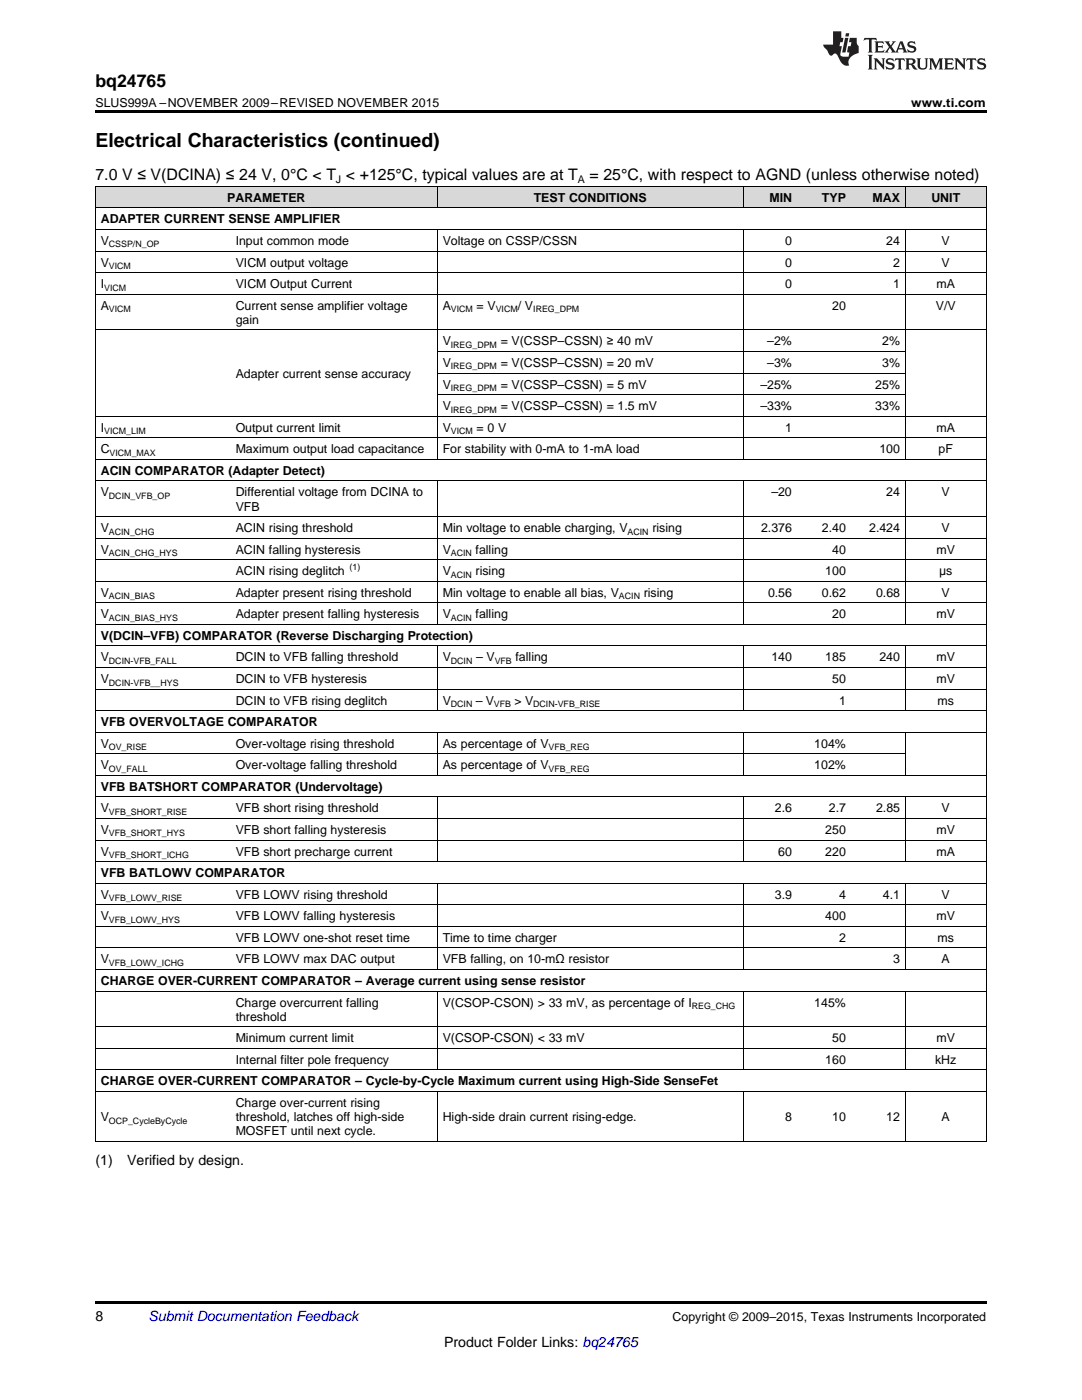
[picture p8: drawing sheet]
<svg xmlns="http://www.w3.org/2000/svg" width="216mm" height="279mm" viewBox="0 0 216 279" stroke-linecap="round" stroke-linejoin="round" font-family="sans-serif">
<defs><g id="words">
<text font-size="3.9" x="19" y="29.3">Electrical Characteristics (continued)</text>
<text font-size="3.5" x="19" y="17.3">bq24765</text>
<g font-size="3.2">
<text x="19" y="36">7.0 V ≤ V(DCINA) ≤ 24 V, 0°C &lt; T &lt; +125°C, typical values are at T</text>
<text x="117.6" y="36">= 25°C, with respect to AGND (unless otherwise noted)</text>
</g>
<g font-size="2.8">
<text x="19" y="232.4">(1)</text>
<text x="25.4" y="232.4">Verified by design.</text>
<text x="19" y="263.6">8</text>
<text x="88.6" y="268.9">Product Folder Links: bq24765</text>
</g>
<text font-size="2.8" fill="#0000c8" x="29.6" y="263.6">Submit Documentation Feedback</text>
<g font-size="2.5">
<text x="19" y="21.4">SLUS999A –NOVEMBER 2009–REVISED NOVEMBER 2015</text>
<text x="181.8" y="21.4">www.ti.com</text>
<text x="45.3" y="40.3">PARAMETER</text>
<text x="106.5" y="40.3">TEST CONDITIONS</text>
<text x="153.5" y="40.3">MIN</text>
<text x="164" y="40.3">TYP</text>
<text x="174.1" y="40.3">MAX</text>
<text x="185.8" y="40.3">UNIT</text>
<text x="20.1" y="44.6">ADAPTER CURRENT SENSE AMPLIFIER</text>
<text x="20.1" y="48.9">V</text>
<text x="20.1" y="53.2">V</text>
<text x="47" y="48.9">Input common mode</text>
<text x="47" y="53.2">VICM output voltage</text>
<text x="88.3" y="48.9">Voltage on CSSP/CSSN</text>
<text x="156.7" y="48.9">0</text>
<text x="156.7" y="53.2">0</text>
<text x="176.8" y="48.9">24</text>
<text x="178.2" y="53.2">2</text>
<text x="187.9" y="48.9">V</text>
<text x="187.9" y="53.2">V</text>
<text x="20.1" y="57.5">I</text>
<text x="47" y="57.5">VICM Output Current</text>
<text x="156.7" y="57.5">0</text>
<text x="178.2" y="57.5">1</text>
<text x="186.9" y="57.5">mA</text>
<text x="20.1" y="61.8">A</text>
<text x="47" y="61.8">Current sense amplifier voltage</text>
<text x="47" y="64.6">gain</text>
<text x="88.3" y="61.8">A</text>
<text x="95.1" y="61.8">= V</text>
<text x="103.3" y="61.8">/ V</text>
<text x="166.1" y="61.8">20</text>
<text x="186.7" y="61.8">V/V</text>
<text x="88.3" y="68.9">V</text>
<text x="99.9" y="68.9">= V(CSSP–CSSN) ≥ 40 mV</text>
<text x="153.1" y="68.9">–2%</text>
<text x="176" y="68.9">2%</text>
<text x="47" y="75.4">Adapter current sense accuracy</text>
<text x="88.3" y="73.2">V</text>
<text x="88.3" y="77.5">V</text>
<text x="99.9" y="73.2">= V(CSSP–CSSN) = 20 mV</text>
<text x="99.9" y="77.5">= V(CSSP–CSSN) = 5 mV</text>
<text x="151.7" y="77.5">–25%</text>
<text x="153.1" y="73.2">–3%</text>
<text x="174.7" y="77.5">25%</text>
<text x="176" y="73.2">3%</text>
<text x="88.3" y="81.8">V</text>
<text x="99.9" y="81.8">= V(CSSP–CSSN) = 1.5 mV</text>
<text x="151.7" y="81.8">–33%</text>
<text x="174.7" y="81.8">33%</text>
<text x="20.1" y="86.1">I</text>
<text x="47" y="86.1">Output current limit</text>
<text x="88.3" y="86.1">V</text>
<text x="95.1" y="86.1">= 0 V</text>
<text x="156.7" y="86.1">1</text>
<text x="186.9" y="86.1">mA</text>
<text x="20.1" y="90.5">C</text>
<text x="20.1" y="94.8">ACIN COMPARATOR (Adapter Detect)</text>
<text x="47" y="90.5">Maximum output load capacitance</text>
<text x="88.3" y="90.5">For stability with 0-mA to 1-mA load</text>
<text x="175.5" y="90.5">100</text>
<text x="187.3" y="90.5">pF</text>
<text x="20.1" y="99.1">V</text>
<text x="47" y="99.1">Differential voltage from DCINA to</text>
<text x="47" y="101.9">VFB</text>
<text x="153.9" y="99.1">–20</text>
<text x="176.8" y="99.1">24</text>
<text x="187.9" y="99.1">V</text>
<text x="20.1" y="106.2">V</text>
<text x="47" y="106.2">ACIN rising threshold</text>
<text x="88.3" y="106.2">Min voltage to enable charging, V</text>
<text x="130.2" y="106.2">rising</text>
<text x="151.9" y="106.2">2.376</text>
<text x="164" y="106.2">2.40</text>
<text x="173.4" y="106.2">2.424</text>
<text x="187.9" y="106.2">V</text>
<text x="20.1" y="110.5">V</text>
<text x="47" y="110.5">ACIN falling hysteresis</text>
<text x="88.3" y="110.5">V</text>
<text x="94.9" y="110.5">falling</text>
<text x="166.1" y="110.5">40</text>
<text x="186.9" y="110.5">mV</text>
<text x="20.1" y="119.1">V</text>
<text x="47" y="114.8">ACIN rising deglitch</text>
<text x="47" y="119.1">Adapter present rising threshold</text>
<text x="88.3" y="114.8">V</text>
<text x="88.3" y="119.1">Min voltage to enable all bias, V</text>
<text x="94.9" y="114.8">rising</text>
<text x="128.4" y="119.1">rising</text>
<text x="153.2" y="119.1">0.56</text>
<text x="164" y="119.1">0.62</text>
<text x="164.7" y="114.8">100</text>
<text x="174.8" y="119.1">0.68</text>
<text x="187.4" y="114.8">μs</text>
<text x="187.9" y="119.1">V</text>
<text x="20.1" y="123.4">V</text>
<text x="47" y="123.4">Adapter present falling hysteresis</text>
<text x="88.3" y="123.4">V</text>
<text x="94.9" y="123.4">falling</text>
<text x="166.1" y="123.4">20</text>
<text x="186.9" y="123.4">mV</text>
<text x="20.1" y="127.7">V(DCIN–VFB) COMPARATOR (Reverse Discharging Protection)</text>
<text x="20.1" y="132">V</text>
<text x="20.1" y="136.3">V</text>
<text x="47" y="132">DCIN to VFB falling threshold</text>
<text x="47" y="136.3">DCIN to VFB hysteresis</text>
<text x="88.3" y="132">V</text>
<text x="95" y="132">– V</text>
<text x="102.9" y="132">falling</text>
<text x="153.9" y="132">140</text>
<text x="164.7" y="132">185</text>
<text x="166.1" y="136.3">50</text>
<text x="175.5" y="132">240</text>
<text x="186.9" y="132">mV</text>
<text x="186.9" y="136.3">mV</text>
<text x="47" y="140.6">DCIN to VFB rising deglitch</text>
<text x="88.3" y="140.6">V</text>
<text x="94.9" y="140.6">– V</text>
<text x="102.7" y="140.6">&gt; V</text>
<text x="167.4" y="140.6">1</text>
<text x="187.1" y="140.6">ms</text>
<text x="20.1" y="144.9">VFB OVERVOLTAGE COMPARATOR</text>
<text x="20.1" y="149.2">V</text>
<text x="47" y="149.2">Over-voltage rising threshold</text>
<text x="88.3" y="149.2">As percentage of V</text>
<text x="162.5" y="149.2">104%</text>
<text x="20.1" y="153.5">V</text>
<text x="47" y="153.5">Over-voltage falling threshold</text>
<text x="88.3" y="153.5">As percentage of V</text>
<text x="162.5" y="153.5">102%</text>
<text x="20.1" y="157.8">VFB BATSHORT COMPARATOR (Undervoltage)</text>
<text x="20.1" y="162.1">V</text>
<text x="20.1" y="166.4">V</text>
<text x="47" y="162.1">VFB short rising threshold</text>
<text x="47" y="166.4">VFB short falling hysteresis</text>
<text x="154.6" y="162.1">2.6</text>
<text x="164.7" y="166.4">250</text>
<text x="165.4" y="162.1">2.7</text>
<text x="174.8" y="162.1">2.85</text>
<text x="186.9" y="166.4">mV</text>
<text x="187.9" y="162.1">V</text>
<text x="20.1" y="170.7">V</text>
<text x="47" y="170.7">VFB short precharge current</text>
<text x="155.3" y="170.7">60</text>
<text x="164.7" y="170.7">220</text>
<text x="186.9" y="170.7">mA</text>
<text x="20.1" y="175">VFB BATLOWV COMPARATOR</text>
<text x="20.1" y="179.4">V</text>
<text x="47" y="179.4">VFB LOWV rising threshold</text>
<text x="154.6" y="179.4">3.9</text>
<text x="167.4" y="179.4">4</text>
<text x="176.2" y="179.4">4.1</text>
<text x="187.9" y="179.4">V</text>
<text x="20.1" y="183.7">V</text>
<text x="47" y="183.7">VFB LOWV falling hysteresis</text>
<text x="164.7" y="183.7">400</text>
<text x="186.9" y="183.7">mV</text>
<text x="47" y="188">VFB LOWV one-shot reset time</text>
<text x="88.3" y="188">Time to time charger</text>
<text x="167.4" y="188">2</text>
<text x="187.1" y="188">ms</text>
<text x="20.1" y="192.3">V</text>
<text x="20.1" y="196.6">CHARGE OVER-CURRENT COMPARATOR – Average current using sense resistor</text>
<text x="47" y="192.3">VFB LOWV max DAC output</text>
<text x="88.3" y="192.3">VFB falling, on 10-mΩ resistor</text>
<text x="178.2" y="192.3">3</text>
<text x="187.9" y="192.3">A</text>
<text x="47" y="200.9">Charge overcurrent falling</text>
<text x="47" y="203.7">threshold</text>
<text x="88.3" y="200.9">V(CSOP-CSON) &gt; 33 mV, as percentage of I</text>
<text x="162.5" y="200.9">145%</text>
<text x="47" y="208">Minimum current limit</text>
<text x="88.3" y="208">V(CSOP-CSON) &lt; 33 mV</text>
<text x="166.1" y="208">50</text>
<text x="186.9" y="208">mV</text>
<text x="47" y="212.3">Internal filter pole frequency</text>
<text x="164.7" y="212.3">160</text>
<text x="186.6" y="212.3">kHz</text>
<text x="20.1" y="216.6">CHARGE OVER-CURRENT COMPARATOR – Cycle-by-Cycle Maximum current using High-Side SenseFet</text>
<text x="47" y="220.9">Charge over-current rising</text>
<text x="20.1" y="223.7">V</text>
<text x="47" y="223.7">threshold, latches off high-side</text>
<text x="47" y="226.6">MOSFET until next cycle.</text>
<text x="88.3" y="223.7">High-side drain current rising-edge.</text>
<text x="156.7" y="223.7">8</text>
<text x="166.1" y="223.7">10</text>
<text x="176.8" y="223.7">12</text>
<text x="187.9" y="223.7">A</text>
<text x="134.2" y="263.6">Copyright © 2009–2015, Texas Instruments Incorporated</text>
</g>
<g font-size="2.1">
<text x="67" y="36.6">J</text>
<text x="115.3" y="36.6">A</text>
</g>
<g font-size="1.8">
<text x="21.7" y="49.4">CSSP/N_OP</text>
<text x="21.7" y="53.7">VICM</text>
<text x="20.8" y="58">VICM</text>
<text x="21.7" y="62.3">VICM</text>
<text x="90" y="62.3">VICM</text>
<text x="98.9" y="62.3">VICM</text>
<text x="106.4" y="62.3">IREG_DPM</text>
<text x="90" y="69.4">IREG_DPM</text>
<text x="90" y="73.7">IREG_DPM</text>
<text x="90" y="78">IREG_DPM</text>
<text x="90" y="82.3">IREG_DPM</text>
<text x="20.8" y="86.6">VICM_LIM</text>
<text x="90" y="86.6">VICM</text>
<text x="21.9" y="90.9">VICM_MAX</text>
<text x="21.7" y="99.6">DCIN_VFB_OP</text>
<text x="21.7" y="106.7">ACIN_CHG</text>
<text x="125.2" y="106.7">ACIN</text>
<text x="21.7" y="111">ACIN_CHG_HYS</text>
<text x="69.8" y="113.8">(1)</text>
<text x="90" y="111">ACIN</text>
<text x="21.7" y="119.6">ACIN_BIAS</text>
<text x="90" y="115.3">ACIN</text>
<text x="123.5" y="119.6">ACIN</text>
<text x="21.7" y="123.9">ACIN_BIAS_HYS</text>
<text x="90" y="123.9">ACIN</text>
<text x="21.7" y="132.5">DCIN-VFB_FALL</text>
<text x="21.7" y="136.8">DCIN-VFB__HYS</text>
<text x="90" y="132.5">DCIN</text>
<text x="98.7" y="132.5">VFB</text>
<text x="90" y="141.1">DCIN</text>
<text x="98.6" y="141.1">VFB</text>
<text x="106.4" y="141.1">DCIN-VFB_RISE</text>
<text x="21.7" y="149.7">OV_RISE</text>
<text x="109.5" y="149.7">VFB_REG</text>
<text x="21.7" y="154">OV_FALL</text>
<text x="109.5" y="154">VFB_REG</text>
<text x="21.7" y="162.6">VFB_SHORT_RISE</text>
<text x="21.7" y="166.9">VFB_SHORT_HYS</text>
<text x="21.7" y="171.2">VFB_SHORT_ICHG</text>
<text x="21.7" y="179.8">VFB_LOWV_RISE</text>
<text x="21.7" y="184.1">VFB_LOWV_HYS</text>
<text x="21.7" y="192.8">VFB_LOWV_ICHG</text>
<text x="138" y="201.4">REG_CHG</text>
<text x="21.7" y="224.2">OCP_CycleByCycle</text>
</g>
</g></defs>
<g fill="#d8d8d8">
<path d="M19 37.3h27v4.3h-27z"/>
<path d="M46 37.3h41.3v4.3h-41.3z"/>
<path d="M87.3 37.3h61v4.3h-61z"/>
<path d="M148.3 37.3h10.8v4.3h-10.8z"/>
<path d="M159.1 37.3h10.8v4.3h-10.8z"/>
<path d="M169.9 37.3h10.8v4.3h-10.8z"/>
<path d="M180.7 37.3h16.1v4.3h-16.1z"/>
</g>
<path d="M19 22h177.8v.5h-177.8zM19 259.7h177.8v.5h-177.8z" fill="#000"/>
<g fill="none" stroke="#000" stroke-width=".2">
<path d="M19 37.2h177.8M19.1 37.2v190.6M87.2 37.2v4.4M148.3 37.2v4.4M180.6 37.2v4.4M196.8 37.2v190.6M19 58.7h177.8M19 54.4h177.8M19 50.1h177.8M19 45.8h177.8M19 41.5h177.8M87.2 45.9v45.8"/>
<path d="M148.3 45.9v45.8M180.6 45.9v45.8M19 65.8h177.8M87.3 78.8h93.4M87.3 74.5h93.4M87.3 70.1h93.4M19 96h177.8M19 91.7h177.8M19 87.4h177.8M19 83.1h177.8M87.2 96v28.7M148.3 96v28.7"/>
<path d="M180.6 96v28.7M19 116h177.8M19 111.7h177.8M19 107.4h177.8M19 103.1h177.8M19 137.5h177.8M19 133.2h177.8M19 128.9h177.8M19 124.6h177.8M19 120.3h177.8M87.2 129v12.9M148.3 129v12.9"/>
<path d="M180.6 129v12.9M19 159h177.8M19 154.7h177.8M19 150.4h161.7M19 146.1h177.8M19 141.8h177.8M87.2 146.2v8.6M87.2 159.1v12.9M148.3 146.2v8.6M148.3 159.1v12.9M180.6 146.2v8.6M180.6 159.1v12.9"/>
<path d="M19 176.3h177.8M19 172h177.8M19 167.7h177.8M19 163.4h177.8M87.2 176.3v17.2M148.3 176.3v17.2M180.6 176.3v17.2M19 197.8h177.8M19 193.5h177.8M19 189.2h177.8M19 184.9h177.8M19 180.6h177.8"/>
<path d="M87.2 197.8v15.8M148.3 197.8v15.8M180.6 197.8v15.8M19 217.8h177.8M19 213.5h177.8M19 209.2h177.8M19 204.9h177.8M87.2 217.9v9.9M148.3 217.9v9.9M180.6 217.9v9.9M19 227.8h177.8"/>
</g>
<g fill="#231f20">
<path d="M172.5 7.6l-.1 .5 .4-.2h.6v.1v2.1l-.2 .4h.9l-.2-.4v-2.1l.1-.1h.5l.5 .2-.2-.5zM174.5 8.3l.2 .3v1.5l-.2 .4h1.8l.2-.6a1.04 1.04 0 0 1-1.3 .2v-.7h.6l.3 .2v-.6l-.3 .2h-.6v-.6l.8-.1 .4 .3-.2-.5zM176.5 8.3l.9 1.1-.9 1.1h.8l-.2-.2 .4-.7 .5 .7-.2 .2h1.5l-.2-.2 .2-.4h.9l.1 .4-.2 .2h1l-.3-.3-.7-1.9h-.5l-.9 2-.8-1 .9-1h-.8l.1 .3-.4 .5-.3-.6 .1-.2zM179.7 8.6l.4 1h-.7zM181.3 8.4a.63 .63 0 0 0-.2 .7 .63 .63 0 0 0 .6 .4l.6 .2 .1 .2a.75 .75 0 0 1-.7 .4 .75 .75 0 0 1-.6-.5l.1 .7 .1-.1a1.11 1.11 0 0 0 1.5-.6 1.13 1.13 0 0 0-1.2-.8l-.1-.4a1.04 1.04 0 0 1 1.2 .2l-.2-.5-.2 .1-.4-.2zM173.2 10.9l.2 .4v2.2l-.2 .4h1l-.3-.4v-2.2l.3-.4zM174.3 11.6l.3 .4v1.5l-.3 .4h.8l-.2-.4v-1.3l1.5 1.7v-1.9l.2-.4h-.7l.2 .4v.9l-1.1-1.3zM177 11.8a.62 .62 0 0 0-.2 .7 .62 .62 0 0 0 .6 .4l.6 .1 .1 .3a.76 .76 0 0 1-.7 .3 .76 .76 0 0 1-.7-.4l.2 .7 .1-.1a1.11 1.11 0 0 0 1.5-.6 1.13 1.13 0 0 0-1.2-.8l-.1-.4a1.04 1.04 0 0 1 1.2 .2l-.2-.6-.2 .1-.5-.1zM178.7 11.6l-.2 .6a.61 .61 0 0 1 .8-.3v1.6l-.2 .4h.9l-.2-.4v-1.6a.63 .63 0 0 1 .7 .3l-.1-.6zM180.6 11.6l.3 .4v1.5l-.3 .4h1l-.2-.2-.1-.8 .6 .2a.76 .76 0 0 0 1.2 .7l-1-1a.58 .58 0 0 0 .6-.5 .58 .58 0 0 0-.5-.6zM181.4 11.9h.1a.45 .45 0 0 1 .5 .1 .45 .45 0 0 1 .1 .5l-.8 .2zM182.9 11.6l.2 .2a2.17 2.17 0 0 0 .3 1.9 .99 .99 0 0 0 1.6-.6v-1.1l.2-.4h-.7l.2 .2a1.92 1.92 0 0 1-.2 1.8 .6 .6 0 0 1-.9-.5v-1.1l.2-.4zM185.4 11.6l.2 .4v1.5l-.2 .4h.7l-.2-.4v-1.4l.8 1.8 .8-1.8v1.4l-.2 .4h.9l-.2-.4v-1.5l.2-.4h-.8l-.6 1.5-.6-1.5zM188.4 11.6l.2 .4v1.5l-.2 .4h1.8l.1-.6a1.04 1.04 0 0 1-1.2 .1v-.6h.5l.4 .2v-.6l-.4 .2h-.5v-.7h.8l.3 .3-.1-.6zM190.5 11.6l.2 .4v1.5l-.2 .4h.7l-.2-.4v-1.3l1.5 1.7v-1.9l.2-.4h-.7l.2 .4v.9l-1.1-1.3zM192.9 11.6l-.1 .6a.61 .61 0 0 1 .7-.3l.1 1.6-.3 .4h1l-.3-.4 .1-1.6a.63 .63 0 0 1 .7 .3l-.1-.6zM195.2 11.8a.62 .62 0 0 0-.2 .7 .62 .62 0 0 0 .6 .4l.6 .1 .1 .3a.76 .76 0 0 1-.7 .3 .76 .76 0 0 1-.6-.4l.1 .7 .1-.1a1.11 1.11 0 0 0 1.6-.6 1.13 1.13 0 0 0-1.3-.8l-.1-.4a1.04 1.04 0 0 1 1.2 .2l-.1-.6-.2 .1-.5-.1z"/>
<path d="M166.2 6.3v2.6h-1.9v.4l.8 .9a.91 .91 0 0 0 1 .8 .56 .56 0 0 1 .5-.3 .56 .56 0 0 1 .5 .3l.4 .8a1.53 1.53 0 0 0 1.9 1.2 1.54 1.54 0 0 1 1-2.1l.9-.3v-1.4a1.52 1.52 0 0 1-.4-1.6h-1.3l-.2 .8h.5l-.2 .8h-.5l-.1 1v.2l.4 .1-.2 .8a1.93 1.93 0 0 1-1.6-.3l.3-1.8h-.5l.2-.8h.4l.2-.8h-.4v-1.3zM168.6 7.6l-.6 2.9h.7l.6-2.9zM168.8 6.6l-.1 .7h.6l.2-.7z"/>
</g>
<use href="#words"/>
</svg>
